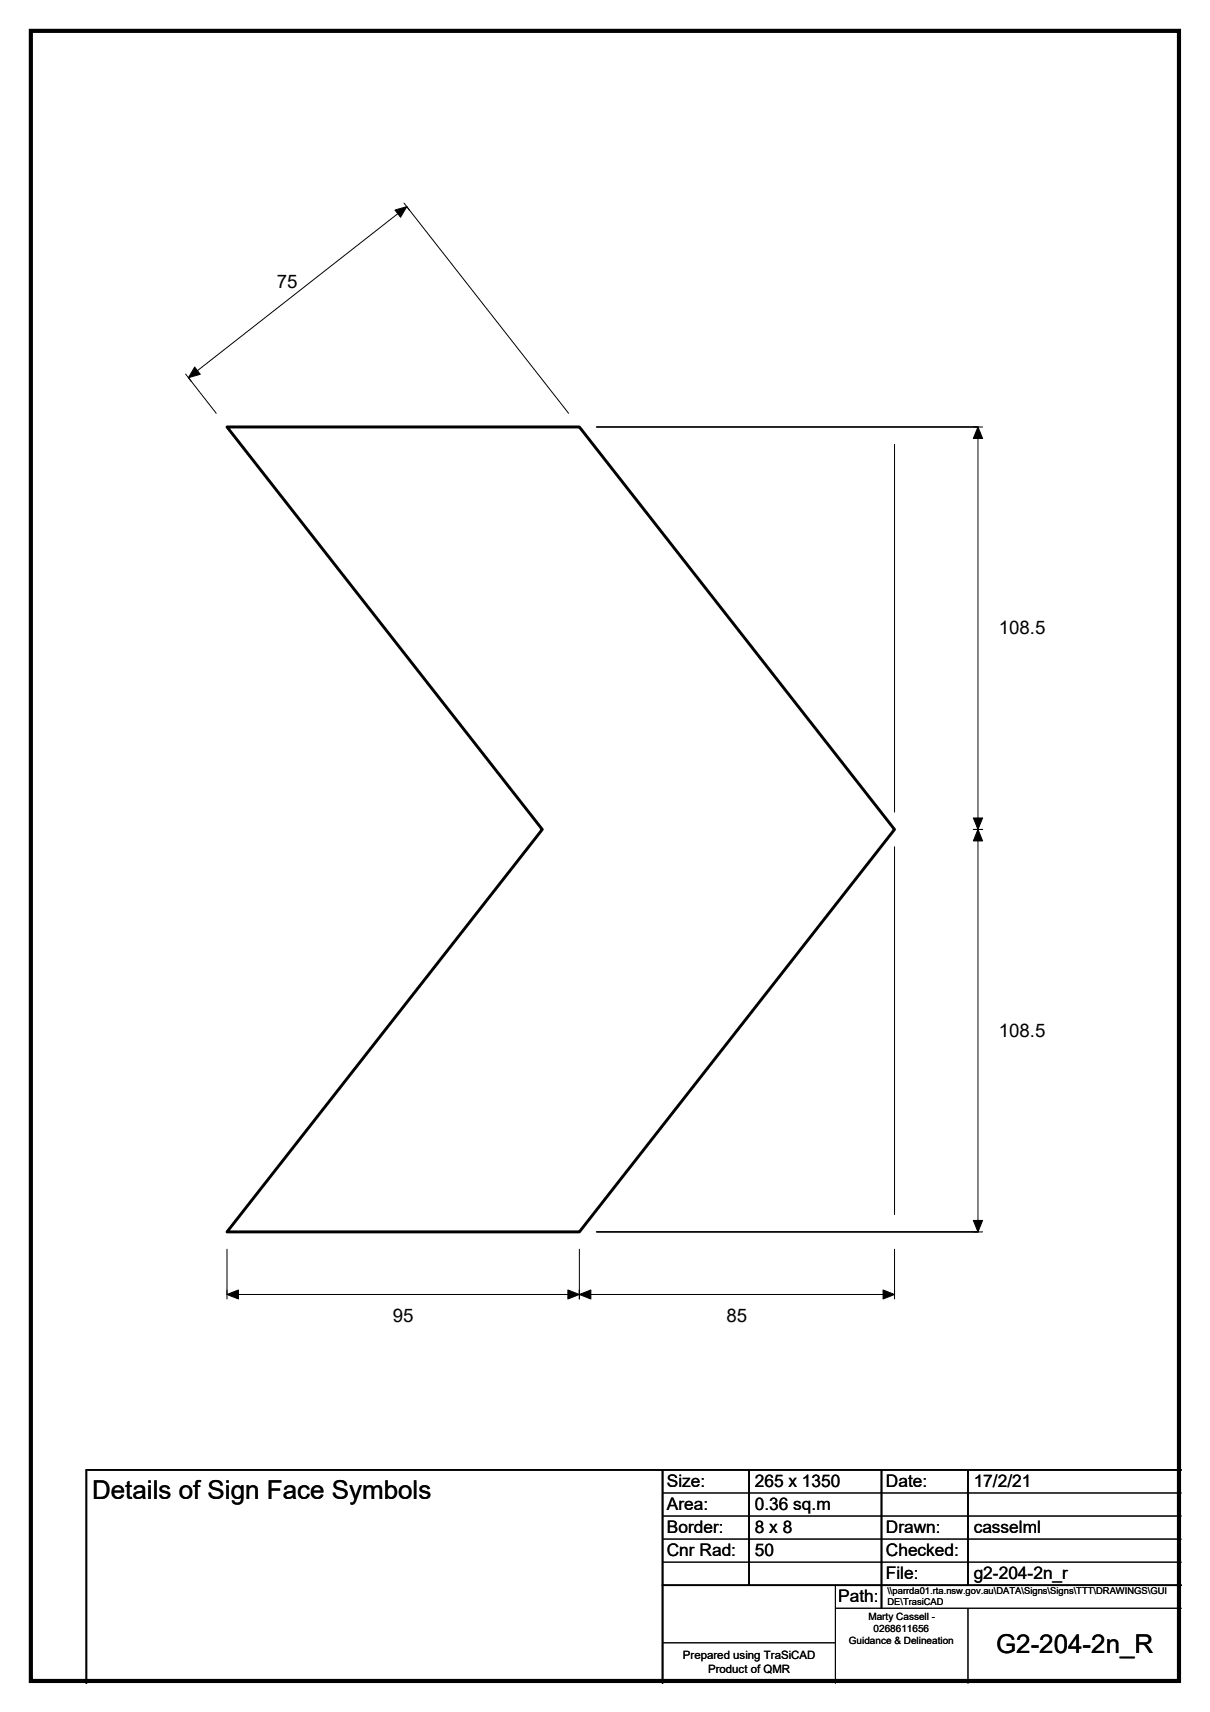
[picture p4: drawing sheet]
<svg xmlns="http://www.w3.org/2000/svg" width="210mm" height="297mm" viewBox="0 0 210 297" stroke-linecap="round" stroke-linejoin="round" font-family="sans-serif">
<defs><g id="words">
<g font-size="4.5">
<text x="16" y="260.1">Details of Sign Face Symbols</text>
<text x="172.8" y="286.9">G2-204-2n_R</text>
</g>
<g font-size="3.2">
<text x="48" y="50">75</text>
<text x="173.3" y="110.1">108.5</text>
<text x="173.3" y="179.9">108.5</text>
<text x="68.2" y="229.3">95</text>
<text x="126.1" y="229.3">85</text>
</g>
<g font-size="3">
<text x="115.7" y="258">Size:</text>
<text x="131" y="258">265 x 1350</text>
<text x="153.7" y="258">Date:</text>
<text x="169" y="258">17/2/21</text>
<text x="115.7" y="262">Area:</text>
<text x="131" y="262">0.36 sq.m</text>
<text x="115.7" y="266">Border:</text>
<text x="115.7" y="270">Cnr Rad:</text>
<text x="131" y="266">8 x 8</text>
<text x="131" y="270">50</text>
<text x="153.7" y="266">Drawn:</text>
<text x="153.7" y="270">Checked:</text>
<text x="169" y="266">casselml</text>
<text x="153.7" y="274">File:</text>
<text x="169" y="274">g2-204-2n_r</text>
<text x="145.5" y="278">Path:</text>
</g>
<g font-size="2">
<text x="118.5" y="287.8">Prepared using TraSiCAD</text>
<text x="122.9" y="290.2">Product of QMR</text>
</g>
<g font-size="1.7">
<text x="150.7" y="281.1">Marty Cassell -</text>
<text x="147.3" y="285.2">Guidance &amp; Delineation</text>
<text x="151.6" y="283.1">0268611656</text>
</g>
<g font-size="1.6">
<text x="154" y="276.6">\\parrda01.rta.nsw.gov.au\DATA\Signs\Signs\TTT\DRAWINGS\GUI</text>
<text x="154" y="278.5">DE\TrasiCAD</text>
</g>
</g></defs>
<path d="M103.5 74.1h66.2M103.5 213.7h66.2M115 255v37M130 255v20M153 255v24M168 255v20M205 255h-190v37M115 275h90" fill="none" stroke="#000" stroke-width=".3"/>
<g fill="none" stroke="#000" stroke-width=".17">
<path d="M70.1 35.2l1 1.3M32.2 64.9l1 1.3M37.5 71.7l-4.8-6.2 37.9-29.6 28.1 35.8M155.2 77.1v63.8M168.9 74.1h1.6M169.7 74.1v139.6M155.2 146.9v63.8M168.9 143.9h1.6M39.4 216.7v8.7M100.5 216.7v8.7M155.2 216.7v8.7M168.9 213.7h1.6"/>
<path d="M39.4 224.6h115.8M115 259h90M115 263h90M115 267h90M115 271h90M145 279h60M145 275v17M168 279v13M115 285h30"/>
</g>
<path d="M68.5 36.4l2.1-.5-1.1 1.8zM33.8 63.7l1 1.2-2.1 .6zM169.7 74.1l.8 2h-1.6zM168.9 141.9h1.6l-.8 2zM169.7 143.9l.8 2h-1.6zM168.9 211.8h1.6l-.8 1.9zM39.4 224.6l2-.8v1.6zM98.6 223.8l1.9 .8-1.9 .8zM100.5 224.6l2-.8v1.6zM153.2 223.8l2 .8-2 .8z" fill="#000" stroke="#000" stroke-width=".17"/>
<path d="M39.4 74.1h61.1l54.7 69.8-54.7 69.8h-61.1l54.7-69.8z" fill="none" stroke="#000" stroke-width=".51"/>
<path d="M5.4 5.4h199.2v286.3h-199.2z" fill="none" stroke="#000" stroke-width=".72"/>
<use href="#words"/>
</svg>
